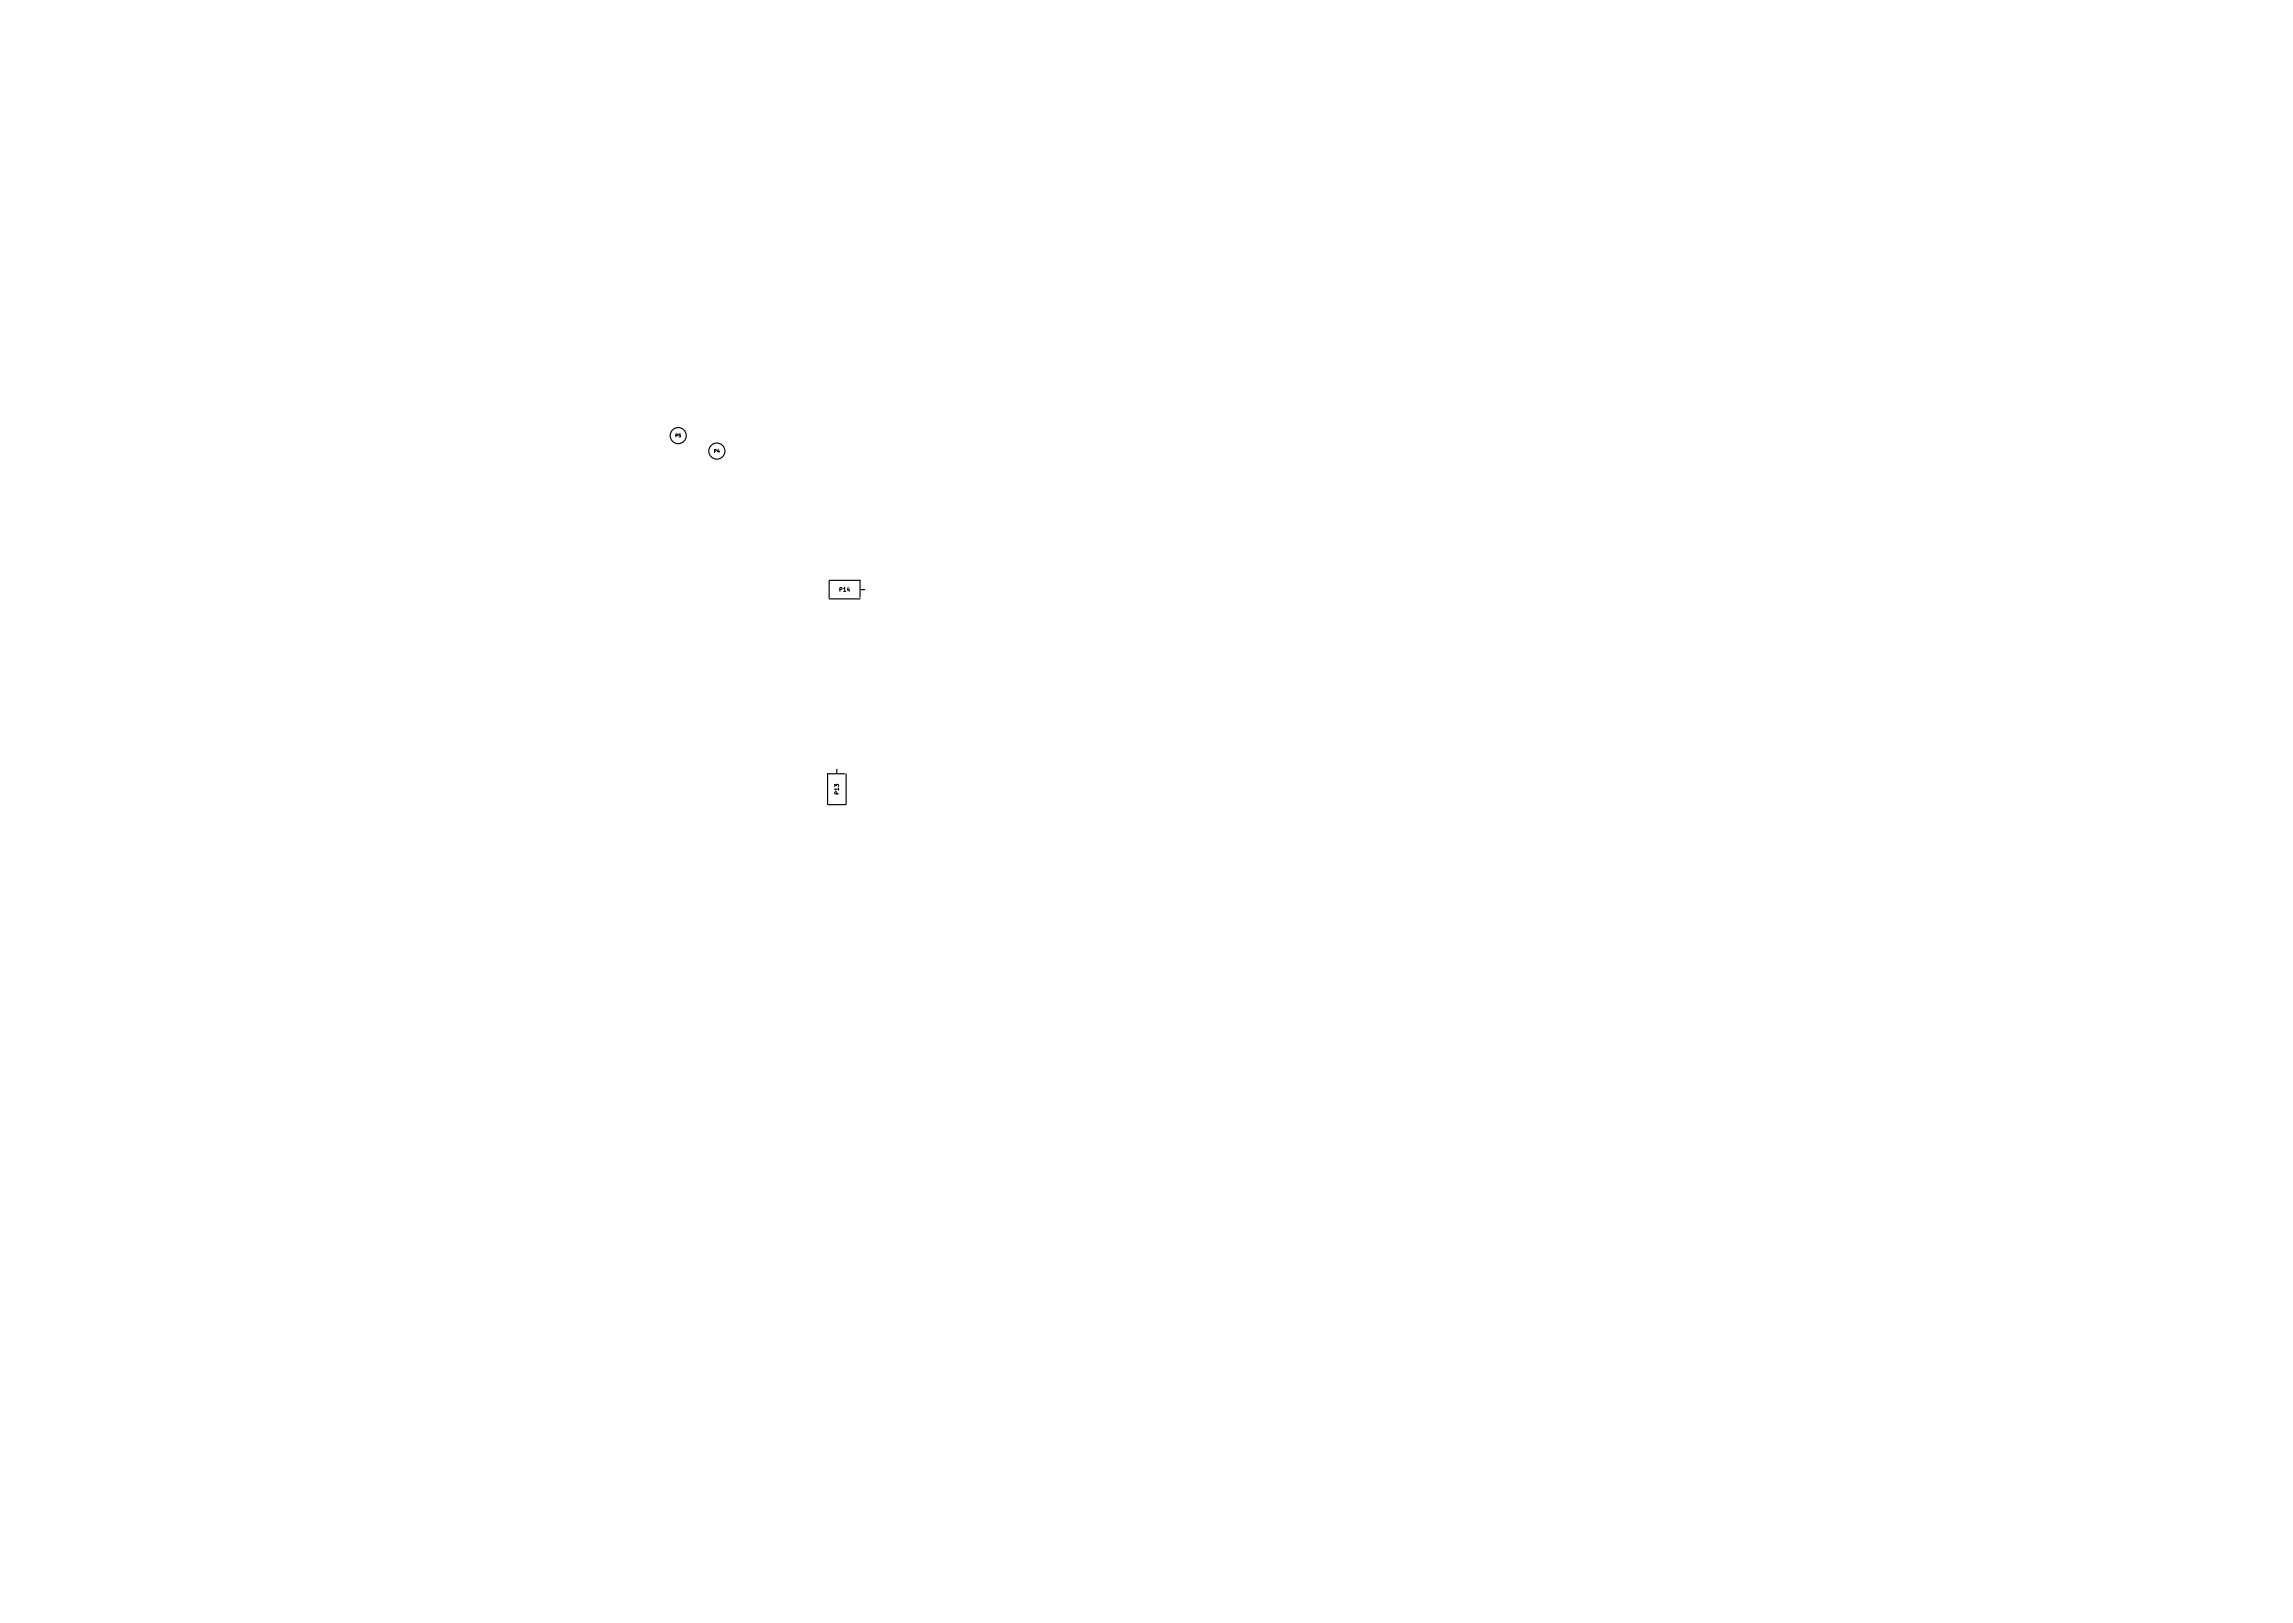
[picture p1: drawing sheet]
<svg xmlns="http://www.w3.org/2000/svg" width="297mm" height="210mm" viewBox="0 0 297 210" stroke-linecap="round" stroke-linejoin="round" font-family="sans-serif">
<defs><g id="words">
<g font-size=".7">
<text x="108.8" y="76.6">P14</text>
<text x="108.7" y="102.9" transform="rotate(-90 108.7 102.9)">P13</text>
</g>
<g font-size=".6">
<text x="87.5" y="56.6">P5</text>
<text x="92.5" y="58.6">P4</text>
</g>
</g></defs>
<g fill="none" stroke="#000" stroke-width=".15">
<path d="M107.4 75.2h4v2.2M107.4 75.3v2.2M107.4 77.6h4M111.5 76.4h.5M108.4 99.6v.5M107.3 104.2h2.2M109.4 100.2h-2.2v4M109.6 100.2v4"/>
<circle cx="87.9" cy="56.4" r="1.04"/>
<circle cx="92.9" cy="58.4" r="1.04"/>
</g>
<use href="#words"/>
</svg>
